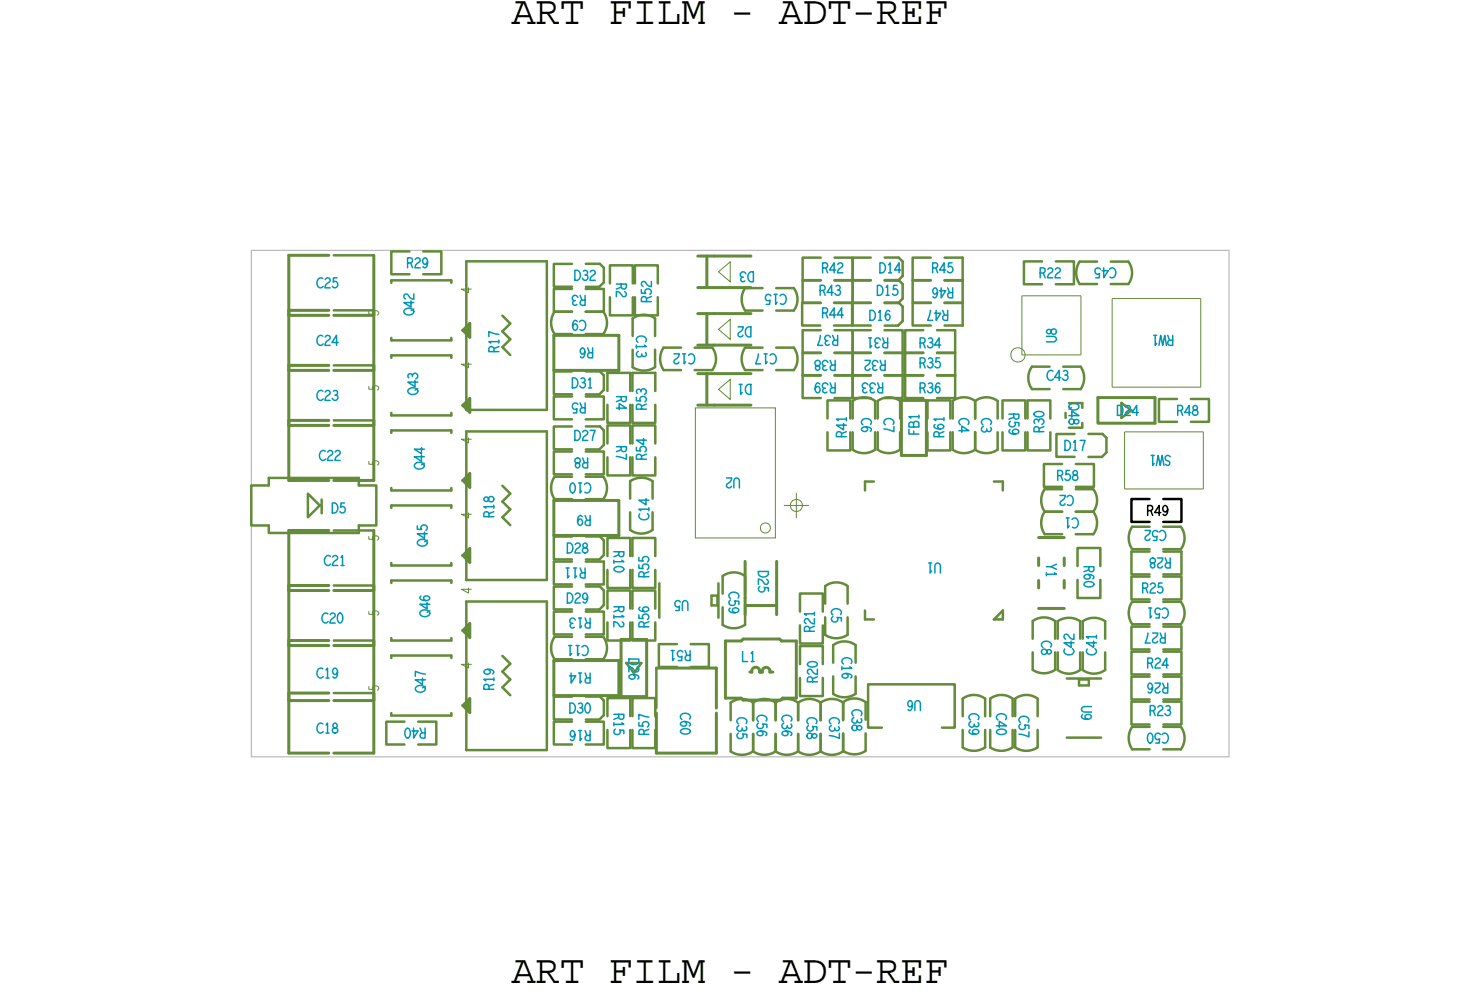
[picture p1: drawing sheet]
<svg xmlns="http://www.w3.org/2000/svg" width="75mm" height="51mm" viewBox="0 0 75 51" stroke-linecap="round" stroke-linejoin="round" font-family="sans-serif">
<defs><g id="words">
<g font-size="2.1">
<text x="26" y="1.2">ART FILM - ADT-REF</text>
<text x="26" y="49.9">ART FILM - ADT-REF</text>
</g>
<g font-size=".5" fill="#0097b7">
<text x="25.3" y="17.9" transform="rotate(-90 25.3 17.9)">R17</text>
<text x="29.8" y="15" transform="rotate(-180 29.8 15)">R3</text>
<text x="32.3" y="17" transform="rotate(90 32.3 17)">C13</text>
<text x="41.6" y="15">R43</text>
<text x="42.6" y="17" transform="rotate(-180 42.6 17)">R37</text>
<text x="45.1" y="17.2" transform="rotate(-180 45.1 17.2)">R31</text>
<text x="46.7" y="17.7">R34</text>
<text x="59.6" y="17" transform="rotate(-180 59.6 17)">RW1</text>
<text x="21.2" y="20" transform="rotate(-90 21.2 20)">Q43</text>
<text x="29" y="19.7">D31</text>
<text x="32.8" y="20.8" transform="rotate(-90 32.8 20.8)">R53</text>
<text x="42.5" y="18.3" transform="rotate(-180 42.5 18.3)">R38</text>
<text x="42.5" y="19.4" transform="rotate(-180 42.5 19.4)">R39</text>
<text x="43" y="22.2" transform="rotate(-90 43 22.2)">R41</text>
<text x="44.9" y="19.4" transform="rotate(-180 44.9 19.4)">R33</text>
<text x="45" y="18.3" transform="rotate(-180 45 18.3)">R32</text>
<text x="46.7" y="22.1" transform="rotate(-90 46.7 22.1)">FB1</text>
<text x="46.7" y="18.7">R35</text>
<text x="46.7" y="19.9">R36</text>
<text x="47.9" y="22.2" transform="rotate(-90 47.9 22.2)">R61</text>
<text x="53" y="22" transform="rotate(-90 53 22)">R30</text>
<text x="54.3" y="20.5" transform="rotate(90 54.3 20.5)">Q48</text>
<text x="25.1" y="26.3" transform="rotate(-90 25.1 26.3)">R18</text>
<text x="29.8" y="28.8" transform="rotate(-180 29.8 28.8)">R11</text>
<text x="31.2" y="27.9" transform="rotate(90 31.2 27.9)">R10</text>
<text x="25.1" y="35.1" transform="rotate(-90 25.1 35.1)">R19</text>
<text x="29.9" y="32.8" transform="rotate(-180 29.9 32.8)">C11</text>
<text x="30" y="31.4" transform="rotate(-180 30 31.4)">R13</text>
<text x="30" y="34.2" transform="rotate(-180 30 34.2)">R14</text>
<text x="31.2" y="30.7" transform="rotate(90 31.2 30.7)">R12</text>
<text x="35.1" y="33" transform="rotate(-180 35.1 33)">R51</text>
<text x="41.4" y="32.1" transform="rotate(-90 41.4 32.1)">R21</text>
<text x="30" y="37.1" transform="rotate(-180 30 37.1)">R16</text>
<text x="31.2" y="36.2" transform="rotate(90 31.2 36.2)">R15</text>
<text x="58.4" y="36.3">R23</text>
</g>
</g></defs>
<!-- layer: Board Outline -->
<path d="M12.8 12.7h49.6v25.7h-49.6z" fill="none" stroke="#acacac" stroke-width=".05"/>
<path d="M29.8 13.4h.7l.2 .2v.7l-.3 .3h-.6M29.8 18.9h.7l.2 .2v.7l-.3 .2h-.6M44.9 13.1h.7l.2 .2v.7l-.2 .2h-.7M44.9 14.2h.7l.2 .2v.8l-.2 .2h-.7M44.9 15.4h.7l.2 .2v.7l-.2 .2h-.7M29.8 21.6h.7l.2 .3v.7l-.3 .2h-.6M29.8 27.2h.7l.2 .2v.8l-.3 .2h-.6M29.8 29.8h.7l.2 .2v.7l-.3 .2h-.6M29.8 35.4h.7l.2 .2v.7l-.3 .2h-.6M55.3 22h.7l.2 .2v.8l-.2 .2h-.7" fill="none" stroke="#638b3a" stroke-width=".13"/>
<!-- layer: Components -->
<g fill="none" stroke="#638b3a" stroke-width=".15">
<path d="M14.7 18.8h2M14.7 16h2M14.7 15.8h2M14.7 18.6h2M16.7 13h-2v11.4h2M17 18.8h2M17 16h2M19 13v11.4h-2M23.5 16.8h.3v-.1v.2M23.5 16.8l.4-.4v.7zM28.1 17h3.3v1.8h-3.3zM35.4 14.6h2.7"/>
<path d="M35.4 13h2.7M35.4 17.5h2.7M35.4 15.9h2.7M35.4 19h2.7M35.9 13v1.6M35.9 15.9v1.6M35.9 19v1.6M14.7 21.6h2M14.7 21.3h2M14.7 30h2M14.7 32.8h2M14.7 29.7h2"/>
<path d="M14.7 35.6h2M14.7 32.5h2M14.7 35.2h2M16.7 26.9h-2v11.3h2M17 21.6h2M17 30h2M17 32.8h2M17 35.6h2M19 26.9v11.3h-2M23.5 20.6h.3v-.1v.2M23.5 24.4h.3v-.1v.2M23.5 28.2h.3v-.1v.3"/>
<path d="M23.5 32h.3v-.1v.3M23.5 35.8h.3v-.1v.3M23.5 35.8l.4-.3v.7zM23.5 20.6l.4-.4v.7zM23.5 24.4l.4-.4v.7zM23.5 28.2l.4-.3v.7zM23.9 31.7v.7l-.4-.4zM28.1 25.4h3.3v1.8h-3.3zM28.1 33.5h3.3v1.8h-3.3zM31.5 32.5h1.3v2.9h-1.3zM33.3 33.9h3.1v2M33.3 36.2v2h3.1v-2"/>
<path d="M35.4 20.6h2.7M36.8 32.5h.8l.1-.1h1.9l.1 .1h.7v2.9h-.7l-.1 .1h-1.9l-.1-.1h-.8zM37.8 30.7h1.6M37.8 28.5v2.7M38.1 34.1h.1v-.2h.2l.1 .1 .1 .1h.1l.1-.1 .1-.1 .2 .1v.1h.2M39.4 28.5v2.7M45.8 20.3h1.3v2.8h-1.3zM52.8 28.3v.4M52.8 29.5v.4M52.8 27.3h1.3M52.8 30.9h1.3M54.1 28.3v.4"/>
<path d="M54.1 29.5v.4M55.8 20.2h2.9v1.3h-2.9z"/>
</g>
<g fill="none" stroke="#638b3a" stroke-width=".13">
<path d="M17 13h2M17 15.8h2M17 18.6h2M19.9 14.4v-.2h3v.2M19.9 17.2v.1h3v-.1M19.9 18.2v-.2h3v.2M20.8 12.8h-.9v1.1h.9M21.5 12.8h.9v1.1h-.9M23.7 13.3h4.1v7.5h-4.1zM25.5 16l.4 .4-.4 .4 .4 .4-.4 .4 .4 .4M29.1 14.7h-1v1.1h1M29.1 13.4h-1v1.2h1"/>
<path d="M29.1 18.9h-1v1.1h1M29.1 15.8h-.9a1.02 1.02 0 0 0 0 1.2h.9M29.7 15.8h.9a.96 .96 0 0 1 0 1.2h-.9M29.8 14.7h.9v1.1h-.9M30.9 19.9v-1h1.1v1M31 14.4v-.9h1.1v.9M31 15.1v.9h1.1v-.9M32.1 19.9v-1h1.2v1M32.1 17.1v-.9a.96 .96 0 0 1 1.2 0v.9M32.1 17.8v.8a1.02 1.02 0 0 0 1.2 0v-.8M32.2 14.4v-.9h1.2v.9M32.2 15.1v.9h1.2v-.9"/>
<path d="M34.6 17.7l-.9-.1a1.02 1.02 0 0 0 0 1.2h.9M35.3 17.7h.9a.96 .96 0 0 1 0 1.1h-.9M38.7 17.7l-.9-.1a1.02 1.02 0 0 0 0 1.2h.9M38.7 14.6h-.9a1.02 1.02 0 0 0 0 1.2h.9M39.4 17.7h.9a.96 .96 0 0 1 0 1.1h-.9M39.4 14.6h.9a.96 .96 0 0 1 0 1.2h-.9M41.7 15.4h-1v1.1h1M41.7 14.2h-.9v1.2h.9M41.7 13.1h-.9v1.1h.9M41.7 19h-.9v1.2h.9M41.7 16.8h-.9v1.1h.9h-.9v1.2h.9M42.4 15.4h.9v1.1h-.9"/>
<path d="M42.4 14.2h.9v1.2h-.9M42.4 13.1h.9v1.1h-.9M42.4 16.8h.9v1.1h-.9h.9v1.2h-.9M42.4 19h1.8M44.2 16.8h-.9v1.1h.9h-.9v1.2h.9M44.2 15.4h-.9v1.1h.9M44.2 14.2h-.9v1.2h.9M44.2 13.1h-.9v1.1h.9M44.9 19h.9v1.2h-.9M44.9 16.8h.9v1.1h-.9h.9v1.2h-.9M46.9 19h-.9v1.2h.9M46.9 16.8h-.9v1.1h.9h-.9v1.2h.9"/>
<path d="M47.3 15.4h-.9v1.1h.9M47.3 14.2h-.9v1.2h.9M47.3 13.1h-.9v1.1h.9M47.6 19h.9v1.2h-.9M47.6 16.8h.9v1.1h-.9h.9v1.2h-.9M48 14.2h.9v1.2h-.9M48 13.1h.9v1.1h-.9M48 15.4h.9v1.1h-.9M52.4 18.6h.9M52.4 19.8h.9M52.4 18.6a.96 .96 0 0 0 0 1.2M52.9 13.3h-.9v1.1h.9"/>
<path d="M53.6 13.3h.9v1.1h-.9M54 18.6h.9a1.02 1.02 0 0 1 0 1.2h-.9M55.7 13.3h-.9a1.02 1.02 0 0 0 0 1.1h.9M56.4 13.3h.9a.96 .96 0 0 1 0 1.1h-.9M12.8 24.6h.9v-.3h4.5v.3h.9v2.1h-.9v.4h-4.5v-.4h-.9zM15.6 25.1l.6 .6-.6 .6zM16.3 25.4v.7M17 32.5h2M17 21.3h2M17 26.9h2M17 29.7h2M17 35.2h2"/>
<path d="M19.9 29.6v-.1h3v.1M19.9 21v.1h3v-.1M19.9 22v-.1h3v.1M19.9 24.8v.1h3v-.1M19.9 25.8v-.1h3v.1M19.9 28.6v.1h3v-.1M19.9 32.4v.1h3v-.1M19.9 33.4v-.1h3v.1M19.9 36.2v.1h3v-.1M20.5 36.6h-.9v1.2h.9M21.2 36.6h1v1.2h-1M23.7 21.9h4.1v7.5h-4.1z"/>
<path d="M23.7 30.5h4.1v7.6h-4.1zM25.5 33.3l.4 .4-.4 .4 .4 .4-.4 .4 .4 .4M25.5 24.7l.4 .4-.4 .4 .4 .4-.4 .4 .4 .4M29.1 22.9h-1v1.2h1M29.1 20.1h-1v1.2h1M29.1 36.6h-1v1.2h1M29.1 31.1h-1v1.1h1M29.1 28.5h-1v1.2h1M29.1 35.4h-1v1.1h1M29.1 29.8h-1v1.1h1M29.1 27.2h-1v1.2h1M29.1 21.7h-1v1.1h1"/>
<path d="M29.1 32.3h-.9a1.02 1.02 0 0 0 0 1.2h.9M29.1 24.2h-.9a1.02 1.02 0 0 0 0 1.1h.9M29.7 32.3h.9a.96 .96 0 0 1 0 1.2h-.9M29.7 24.2h.9a.96 .96 0 0 1 0 1.1h-.9M29.8 22.9h.9v1.2h-.9M29.8 20.1h.9v1.2h-.9M29.8 36.6h.9v1.2h-.9M29.8 31.1h.9v1.1h-.9M29.8 28.5h.9v1.2h-.9M30.9 22.5v-.9h1.1v.9M30.9 23.2v.9h1.1v-.9M30.9 20.6v.9h1.1v-.9"/>
<path d="M30.9 36.4v-1h1.1v1M30.9 37.1v.9h1.1v-.9M30.9 30.9v-.9h1.1v.9M30.9 31.6v.9h1.1v-.9M30.9 28.2v-.9h1.1v.9M30.9 28.9v1h1.1v-1M31.8 33.7h.8l-.4 .5zM32 26v.9a.96 .96 0 0 0 1.1 0v-.9M32 25.3v-.9a1.02 1.02 0 0 1 1.1 0v.9M32.1 37.1v.9h1.2v-.9M32.1 36.4v-1h1.2v1M32.1 31.6v.9h1.2v-.9"/>
<path d="M32.1 30.9v-.9h1.2v.9M32.1 28.2v-.9h1.2v.9M32.1 28.9v1h1.2v-1M32.1 23.2v.9h1.2v-.9M32.1 22.5v-.9h1.2v.9M32.1 20.6v.9h1.2v-.9M33.3 33.9v2M33.5 29.6v1.8M34.4 32.7h-.9v1.2h.9M35.1 32.7h.9v1.2h-.9M36.1 30.2h.3v.5h-.3zM36.5 29.6v1.8"/>
<path d="M36.7 30.8v.9a1.02 1.02 0 0 0 1.1 0v-.9M37.1 37.3v.8a1.02 1.02 0 0 0 1.2 0M37.8 29.2v.9M37.8 29.2a.96 .96 0 0 0-1.1 0v.9M38.3 35.7v.9M38.3 37.3v.8M38.3 35.7a.96 .96 0 0 0-1.2 0v.9M38.3 35.7a.96 .96 0 0 1 1.1 0M39.4 38.1a1.02 1.02 0 0 1-1.1 0M39.4 35.7v.9M39.4 37.3v.8M39.4 35.7a.96 .96 0 0 1 1.1 0"/>
<path d="M40.5 38.1a1.02 1.02 0 0 1-1.1 0M40.5 35.7v.9M40.5 37.3v.8M40.5 35.7a.96 .96 0 0 1 1.2 0M40.6 31.8v.9h1.2v-.9M40.6 31.1v-1h1.2v1M40.6 33.7v-.9h1.2v.9M40.6 34.4v.9h1.2v-.9M41.7 38.1a1.02 1.02 0 0 1-1.2 0M41.7 35.7v.9M41.7 37.3v.8M41.7 35.7a.96 .96 0 0 1 1.1 0v.9"/>
<path d="M41.9 30.6v-.8a.96 .96 0 0 1 1.2 0v.8M41.9 31.3v.9a1.02 1.02 0 0 0 1.2 0v-.9M42 21.9v1h1.2v-1M42 21.2v-.9h1.2v.9M42.3 33.6v-.8a.96 .96 0 0 1 1.2 0v.8M42.3 34.3v.9a1.02 1.02 0 0 0 1.2 0v-.9M42.4 20.2h.9v-1.2v1.2h.9M42.8 37.3v.8a1.02 1.02 0 0 1-1.1 0M42.8 36.5v-.9a.96 .96 0 0 1 1.2 0v.9M42.8 37.2v.9a1.02 1.02 0 0 0 1.2 0M43.3 21.3v-.9a.96 .96 0 0 1 1.1 0v.9M43.3 21.9v.9a1.02 1.02 0 0 0 1.1 0v-.9"/>
<path d="M43.9 31v.4h.5M44 37.2v.9M44.4 24.4h-.5v.5M44.6 21.3v-.9a.96 .96 0 0 1 1.1 0v.9M44.6 21.9v.9a1.02 1.02 0 0 0 1.1 0v-.9M44.8 36.9h-.7v-2.2h4.4v2.2h-.7M47.1 21.9v1h1.2v-1M47.1 21.2v-.9h1.2v.9M48.4 21.9v.9a1.02 1.02 0 0 0 1.1 0M48.9 36.4v-.9a.96 .96 0 0 1 1.1 0v.9M48.9 37.1v.8a1.02 1.02 0 0 0 1.1 0v-.8M49.5 20.4v.9"/>
<path d="M49.5 21.9v.9M49.5 20.4a.96 .96 0 0 0-1.1 0v.9M49.5 20.4a.96 .96 0 0 1 1.2 0v.9M50.3 36.4v-.9a.96 .96 0 0 1 1.1 0v.9M50.3 37.1v.8a1.02 1.02 0 0 0 1.1 0v-.8M50.5 24.4h.4v.5M50.5 31.4l.4-.4v.4zM50.7 21.9v.9a1.02 1.02 0 0 1-1.2 0M50.9 21.2v-.9h1.2v.9M50.9 21.9v1h1.2v-1M51.6 36.4v-.9a.96 .96 0 0 1 1.1 0v.9M51.6 37.1v.8a1.02 1.02 0 0 0 1.1 0v-.8"/>
<path d="M52.2 21.9v1h1.1v-1M52.2 21.2v-.9h1.1v.9M52.5 32.4v-.9a.96 .96 0 0 1 1.1 0v.9M52.5 33.1v.9a1.02 1.02 0 0 0 1.1 0v-.9M53.1 26h.8M53.1 26a1.02 1.02 0 0 0 0 1.1h.8M53.7 32.4v-.9a1.02 1.02 0 0 1 1.2 0v.9M53.7 33.1v.9a.96 .96 0 0 0 1.2 0v-.9M53.9 23.6h-.9v1.1h.9M53.9 24.8h-.8a1.02 1.02 0 0 0 0 1.2M54.2 34.4h1.7M54.2 37.5h1.7"/>
<path d="M54.3 20.5h.7v.2M54.6 22h-.9v1.2h.9M54.6 24.8h.9a.96 .96 0 0 1 0 1.2M54.6 26h.9M54.6 23.6h1v1.1h-1M54.7 28.7v-.9h1.2v.9M54.7 29.4v1h1.2v-1M54.8 34.5h.5v.3h-.5zM55 21.5v.2h-.7M55 32.4v-.9a1.02 1.02 0 0 1 1.1 0v.9M55 33.1v.9a.96 .96 0 0 0 1.1 0v-.9M55.5 26a.96 .96 0 0 1 0 1.1h-.9"/>
<path d="M57 20.5l.5 .3-.5 .4zM58.4 28h-.9v1.2h.9M58.4 31.8h-.9v1.2h.9M58.4 34.4h-.9v1.1h.9M58.4 29.3h-.9v1.1h.9M58.4 33.1h-.9v1.1h.9M58.4 35.6h-.9v1.2h.9M58.4 26.7h-.9a1.02 1.02 0 0 0 0 1.2h.9M58.4 30.6h-.9a1.02 1.02 0 0 0 0 1.1h.9M58.4 36.9h-.9a1.02 1.02 0 0 0 0 1.1h.9M59.1 26.7h.9a.96 .96 0 0 1 0 1.2h-.9M59.1 30.6h.9a.96 .96 0 0 1 0 1.1h-.9"/>
<path d="M59.1 36.9h.9a.96 .96 0 0 1 0 1.1h-.9M59.1 28h.9v1.2h-.9M59.1 31.8h.9v1.2h-.9M59.1 34.4h.9v1.1h-.9M59.1 29.3h.9v1.1h-.9M59.1 33.1h.9v1.1h-.9M59.1 35.6h.9v1.2h-.9M59.8 20.3h-.9v1.1h.9M60.5 20.3h.9v1.1h-.9"/>
</g>
<path d="M36.5 13.8l.6-.5v1zM36.5 16.7l.6-.5v1zM36.5 19.8l.6-.5v1zM51.4 17.8l.3-.1 .3 .1 .1 .2-.1 .3-.3 .1-.3-.1-.1-.3zM51.9 15h3v3h-3zM56.5 15.2h4.5v4.5h-4.5zM31.8 33.7h.8l-.4 .5zM35.3 20.7h4.1v6.6h-4.1zM38.7 26.6h.2h.2v.2v.2l-.2 .1-.2-.1-.1-.2zM57.1 21.9h4v2.9h-4z" fill="none" stroke="#638b3a" stroke-width=".05"/>
<path d="M58.4 25.3h-.9v1.2h.9M59.1 25.3h.9v1.2h-.9" fill="none" stroke="#000" stroke-width=".13"/>
<!-- layer: Text -->
<g fill="none" stroke="#0097b7" stroke-width=".08">
<path d="M16.4 17.1a.22 .22 0 0 0-.3 .2 .22 .22 0 0 0 .3 .2M16.4 14.1a.22 .22 0 0 0-.3 .3 .22 .22 0 0 0 .3 .1M16.4 19.9a.22 .22 0 0 0-.3 .2 .22 .22 0 0 0 .3 .2M16.5 17.1a.13 .13 0 0 1 .2-.1 .13 .13 0 0 1 0 .2l-.2 .3h.3M16.5 14.2a.13 .13 0 0 1 .2-.1 .13 .13 0 0 1 0 .2l-.2 .3h.3M16.5 19.9a.13 .13 0 0 1 .2-.1 .13 .13 0 0 1 0 .2l-.2 .3h.3M16.9 19.9a.12 .12 0 0 1 .2 0 .12 .12 0 0 1 0 .2M17.1 14.1h-.2v.2a.15 .15 0 0 1 .2 .1 .15 .15 0 0 1 0 .2 .15 .15 0 0 1-.2-.1M17.2 17.4h-.3l.2-.4v.5M20.6 15.7a.21 .21 0 0 1 .3-.1 .21 .21 0 0 1 0 .4 .21 .21 0 0 1-.3 0 .21 .21 0 0 1 0-.3zM20.7 13.4l.2-.1v-.2h-.2v.5M20.8 19.8a.21 .21 0 0 1 .3-.1 .21 .21 0 0 1 0 .3 .21 .21 0 0 1-.3 0 .21 .21 0 0 1 0-.2z"/>
<path d="M20.9 13.4l.1 .2M20.9 15.3v.3l-.4-.2h.5M21 19.1a.12 .12 0 0 0-.2-.1 .12 .12 0 0 0 0 .2M21 14.9v.3l-.3-.2a.13 .13 0 0 0-.2 0 .13 .13 0 0 0 .1 .2M21 15.7l-.1 .1M21.1 19.3v.3l-.4-.2h.5M21.1 13.2a.13 .13 0 0 1 .2-.1 .13 .13 0 0 1 0 .2l-.2 .3h.2M21.7 13.3v.1a.13 .13 0 0 1-.2-.1 .13 .13 0 0 1 .1-.2 .13 .13 0 0 1 .1 .2l-.1 .3-.1-.1M25.1 17.9l-.1-.3h-.1l-.1 .3h.5M25.3 17l-.5-.2v.3M25.3 17.3h-.5l.1 .1M29.1 19.2a.26 .26 0 0 1 .2 .2 .26 .26 0 0 1-.2 .3z"/>
<path d="M29.2 15.3a.12 .12 0 0 0-.1 .2 .12 .12 0 0 0 .2 0M29.2 13.7a.26 .26 0 0 1 .3 .3 .26 .26 0 0 1-.3 .2zM29.3 16.3a.2 .2 0 0 0-.2 .1 .2 .2 0 0 0 0 .3 .13 .13 0 0 0 .2-.1 .13 .13 0 0 0-.2-.1v.1M29.4 16.3a.22 .22 0 0 1 .4 .2 .22 .22 0 0 1-.3 .2M29.5 19.2a.12 .12 0 0 1 .2 0 .12 .12 0 0 1-.1 .2M29.6 13.8a.12 .12 0 0 1 .2 0 .12 .12 0 0 1 0 .2M29.7 14a.14 .14 0 0 1 .2 .1 .14 .14 0 0 1-.2 .1 .14 .14 0 0 1-.1-.1M29.7 17.9a.13 .13 0 0 1-.2 0 .13 .13 0 0 1 0-.2 .13 .13 0 0 1 .2 0 .22 .22 0 0 1 0 .3 .22 .22 0 0 1-.2 .1M29.7 15v.5h-.2v-.2l.2-.1M29.8 17.7l.1 .2M29.9 19.3l.1-.1v.5M30 13.8a.13 .13 0 0 1 .2-.1 .13 .13 0 0 1 0 .2l-.2 .3h.2"/>
<path d="M30.1 17.7v.5l-.2-.1v-.1l.2-.1M31.3 14.4h.5v.2l-.2 .1v-.3M31.6 14.6l-.3 .1M31.7 14.8a.13 .13 0 0 1 .1 .2 .13 .13 0 0 1-.2 0l-.3-.2v.3M32.6 19.8a.12 .12 0 0 0-.2 0 .12 .12 0 0 0 0 .2M32.6 14.7v.2h.2a.15 .15 0 0 1 0-.2 .15 .15 0 0 1 .3 0 .15 .15 0 0 1-.1 .2M32.7 17.5l.1 .1h-.5M32.8 17.9a.12 .12 0 0 1 0 .2 .12 .12 0 0 1-.2-.1M32.8 17.4a.22 .22 0 0 0-.2-.3 .22 .22 0 0 0-.2 .3M32.8 15.3v-.2h-.2v.2h.5M33.1 14.3v.3l-.3-.3a.13 .13 0 0 0-.2 .1 .13 .13 0 0 0 .1 .1M33.1 15.1l-.3 .1"/>
<path d="M34.2 18h.3l-.2 .3a.13 .13 0 0 0 0 .2 .13 .13 0 0 0 .2-.1M34.7 18h.1M34.7 18v.5l.1-.1M35 18a.22 .22 0 0 1 .3 .2 .22 .22 0 0 1-.3 .2M37.5 16.6h.3l-.3 .3a.13 .13 0 0 0 .1 .2 .13 .13 0 0 0 .1-.1M37.5 19.5h.2M37.6 19.5v.5l.1-.1M37.7 14.1a.12 .12 0 0 0-.1 .2 .12 .12 0 0 0 .2 0M37.9 13.9a.14 .14 0 0 0-.2-.1 .14 .14 0 0 0-.1 .1 .14 .14 0 0 0 .2 .2M37.9 16.7l.2-.1v.5a.26 .26 0 0 1-.2-.1 .26 .26 0 0 1 0-.3zM37.9 19.6l.2-.1v.5a.26 .26 0 0 1-.2-.1 .26 .26 0 0 1 0-.3zM38 13.9l.3-.1v.5a.26 .26 0 0 1-.3-.1 .26 .26 0 0 1 0-.3z"/>
<path d="M38.5 18l-.1 .5h.2M38.8 18h.2M38.9 18v.5l.1-.1M39.1 18a.22 .22 0 0 1 .3 .2 .22 .22 0 0 1-.3 .2M39.2 15a.15 .15 0 0 0-.3 0 .15 .15 0 0 0 0 .2 .15 .15 0 0 0 .2 0v.3h-.2M39.3 14.9h.2M39.4 14.9v.6l.1-.2M39.6 15a.22 .22 0 0 1 .4 .2 .22 .22 0 0 1-.4 .2M41.4 18.3a.16 .16 0 0 1 .3 .1 .15 .15 0 0 1-.2 .2 .12 .12 0 0 0 0 .2 .12 .12 0 0 0 .1-.1 .12 .12 0 0 0-.1-.1l-.1-.1zM41.6 19.5a.2 .2 0 0 0-.2 .1 .2 .2 0 0 0 0 .2v.1a.16 .16 0 0 0 .3-.1 .16 .16 0 0 0-.3-.1v.1M41.7 14.7h.2v-.2h-.2v.5M41.7 17l-.2 .5h.3"/>
<path d="M41.8 13.6l.2-.1v-.1l-.2-.1v.6M41.8 15.9l.2-.1v-.1l-.2-.1v.5M41.9 18.6a.12 .12 0 0 0-.1 .2 .12 .12 0 0 0 .2 0M41.9 19.7a.12 .12 0 0 0-.1 .2 .12 .12 0 0 0 .2 0M41.9 13.6l.1 .3M41.9 15.9l.1 .2M42 17.3a.12 .12 0 0 0-.1 .2 .12 .12 0 0 0 .2 0M42.3 14.9h-.3l.2-.4v.5M42.4 18.3v.5h-.2v-.2l.2-.1M42.4 19.4v.5h-.2v-.1l.2-.1M42.4 13.7h-.3l.3-.4v.6M42.4 16h-.3l.3-.4v.5"/>
<path d="M42.5 14.5a.12 .12 0 0 1 .2 0 .12 .12 0 0 1-.1 .2M42.5 17v.5h-.2v-.2h.2M42.6 13.4a.13 .13 0 0 1 .1 0 .13 .13 0 0 1 .1 .1l-.3 .4h.3M42.8 16h-.3l.2-.4v.5M43.9 19.7a.12 .12 0 0 0-.1 .2 .12 .12 0 0 0 .2 0M43.9 18.3h.3l-.2 .3a.13 .13 0 0 0 0 .2 .13 .13 0 0 0 .2-.1M44.2 15.8a.26 .26 0 0 1 .3 .2 .26 .26 0 0 1-.3 .3zM44.2 17.2v.5l.1-.1M44.3 19.7a.12 .12 0 0 0-.1 .2 .12 .12 0 0 0 .2 0M44.4 18.6a.12 .12 0 0 0-.1 .2 .12 .12 0 0 0 .2 0M44.5 17.4a.12 .12 0 0 0 0 .2 .12 .12 0 0 0 .2 0M44.6 14.5a.26 .26 0 0 1 .2 .2 .26 .26 0 0 1-.2 .3z"/>
<path d="M44.6 15.9l.1-.1v.5M44.6 16.3h.2M44.7 13.3a.26 .26 0 0 1 .3 .3 .26 .26 0 0 1-.3 .3zM44.8 19.4v.5h-.2v-.1l.2-.1M45 18.3v.5h-.3v-.2l.3-.1M45 14.6l.1-.1v.5M45 15h.2M45.1 17.2v.5l-.2-.1-.1-.1 .3-.1M45.1 13.4l.1-.1v.6M45.1 13.9h.2M45.2 15.8a.24 .24 0 0 0-.2 .2 .24 .24 0 0 0 .1 .2 .14 .14 0 0 0 .1-.2 .14 .14 0 0 0-.2 .1M45.6 14.5h-.2v.2a.15 .15 0 0 1 .2 .1 .15 .15 0 0 1-.1 .2 .15 .15 0 0 1-.2-.1"/>
<path d="M45.8 13.7h-.4l.3-.4v.6M46.7 17.4l.3-.1-.1-.1h-.2v.5M46.7 18.4h.3l-.1-.2h-.2v.5M46.7 19.7l.3-.1-.1-.1-.2-.1v.5M47.2 17.2a.12 .12 0 0 1 .1 0 .12 .12 0 0 1 0 .2M47.2 18.2a.12 .12 0 0 1 .1 0 .12 .12 0 0 1 0 .2M47.2 19.5a.12 .12 0 0 1 .1 0 .12 .12 0 0 1 0 .2M47.3 15.8l-.2 .5h.3M47.4 13.6l.2-.1v-.1l-.2-.1v.6M47.5 13.6l.1 .3M47.5 15.8v.5l.3-.4h-.3M47.6 14.8a.13 .13 0 0 1-.2 .1 .13 .13 0 0 1 0-.2 .13 .13 0 0 1 .2 0 .22 .22 0 0 1 0 .2 .22 .22 0 0 1-.2 .2"/>
<path d="M47.7 18.2h-.2v.2a.15 .15 0 0 1 .2 0 .15 .15 0 0 1 0 .2 .15 .15 0 0 1-.2 0M47.7 19.5a.24 .24 0 0 0-.2 .2 .24 .24 0 0 0 .2 .2 .14 .14 0 0 0 0-.2 .14 .14 0 0 0-.2 0M47.8 17.5h-.3l.2-.3v.5M47.8 14.6v.5l.2-.3h-.3M47.9 15.8l.1 .2M48 13.7h-.3l.3-.4v.6M48.1 15.8v.5l-.2-.1v-.1l.2-.1M48.1 14.6l.1 .3M48.4 13.3h-.2v.3a.15 .15 0 0 1 .2 0 .15 .15 0 0 1-.1 .2 .15 .15 0 0 1-.2 0M48.4 14.6v.5h-.2l-.1-.2h.3M52.8 13.9l.3-.1-.1-.2h-.2v.5M53 13.9l.1 .2"/>
<path d="M53.1 17.1h.4l.2 .1-.2 .2h-.4M53.2 16.7a.12 .12 0 0 0 0 .2 .12 .12 0 0 0 .2-.1 .14 .14 0 0 1 .2-.1 .14 .14 0 0 1 0 .2 .14 .14 0 0 1-.2 0l-.1-.2zM53.2 13.7a.13 .13 0 0 1 .2-.1 .13 .13 0 0 1 0 .2l-.2 .3h.3M53.5 18.8a.22 .22 0 0 0-.3 .3 .22 .22 0 0 0 .3 .1M53.6 13.7a.13 .13 0 0 1 .2-.1 .13 .13 0 0 1 0 .2l-.2 .3h.3M53.9 19.2h-.3l.2-.4v.5M54 18.8a.12 .12 0 0 1 .2 .1 .12 .12 0 0 1-.1 .1M54.1 19a.14 .14 0 0 1 .1 .2 .14 .14 0 0 1-.1 .1 .14 .14 0 0 1-.1-.1M55.9 13.7a.15 .15 0 0 0-.2-.1 .15 .15 0 0 0-.1 .2 .15 .15 0 0 0 .2 .1v.2h-.1M56.1 13.6v.5l.2-.4h-.3M56.4 13.7a.22 .22 0 0 1 .3 .2 .22 .22 0 0 1-.3 .2M58.7 17v.5l.1-.1"/>
<path d="M58.9 17.5l.1-.5 .1 .5 .1-.5v.5M59.6 17v.5h-.2l-.1-.2h.3M16.4 36.8a.22 .22 0 0 0-.3 .2 .22 .22 0 0 0 .3 .1M16.4 34a.22 .22 0 0 0-.3 .2 .22 .22 0 0 0 .3 .1M16.5 22.9a.22 .22 0 0 0-.3 .2 .22 .22 0 0 0 .3 .2M16.6 36.8v-.1v.5M16.6 34v-.1v.5M16.6 37.2h.1M16.6 34.4h.1M16.6 23a.13 .13 0 0 1 .2-.1 .13 .13 0 0 1 .1 .2l-.3 .3h.3M16.6 31.2a.22 .22 0 0 0-.3 .2 .22 .22 0 0 0 .4 .2M16.8 31.2a.13 .13 0 0 1 .2-.1 .13 .13 0 0 1 0 .2l-.2 .3h.2"/>
<path d="M16.8 28.2a.22 .22 0 0 0-.3 .3 .22 .22 0 0 0 .3 .1M16.9 25.5a.26 .26 0 0 1 .3 .3 .26 .26 0 0 1-.3 .2zM16.9 28.3a.13 .13 0 0 1 .2-.1 .13 .13 0 0 1 0 .2l-.2 .3h.3M16.9 36.8v.1a.18 .18 0 0 1 .2 .1 .18 .18 0 0 1 0 .2 .15 .15 0 0 1-.2-.1 .15 .15 0 0 1 .2-.2v-.1zM17 20.1a.14 .14 0 0 1 .2 .1 .14 .14 0 0 1-.2 .1 .14 .14 0 0 1-.1-.1M17 23a.13 .13 0 0 1 .2-.1 .13 .13 0 0 1 0 .2l-.2 .3h.3M17.1 34.1v.1a.13 .13 0 0 1-.2 0 .13 .13 0 0 1 .1-.2 .13 .13 0 0 1 .1 .1v.3h-.2M17.2 31.1a.24 .24 0 0 1 .2 .3 .24 .24 0 0 1-.2 .2l-.1-.2zM17.3 28.3l.1-.1v.5M17.3 28.7h.2M17.5 25.5h-.2v.3a.15 .15 0 0 1 .2 0 .15 .15 0 0 1 0 .2 .15 .15 0 0 1-.2 0M20.7 37a.24 .24 0 0 1 .1 .2 .24 .24 0 0 1-.1 .3l-.1-.3z"/>
<path d="M21 37v.5l.2-.4h-.3M21.1 23.5a.21 .21 0 0 1 .3 0 .21 .21 0 0 1 0 .3 .21 .21 0 0 1-.2 0 .21 .21 0 0 1-.1-.3zM21.1 34.9a.21 .21 0 0 1 .4-.1 .21 .21 0 0 1 0 .3 .21 .21 0 0 1-.3 0 .21 .21 0 0 1-.1-.2zM21.2 26.7v.2h.2a.15 .15 0 0 1 .1-.2 .15 .15 0 0 1 .2 0 .15 .15 0 0 1-.1 .2M21.2 27.5a.21 .21 0 0 1 .4-.1 .21 .21 0 0 1 0 .3 .21 .21 0 0 1-.3 0 .21 .21 0 0 1-.1-.2zM21.3 37l.1 .2M21.4 31a.21 .21 0 0 1 .3 0 .21 .21 0 0 1 0 .3 .21 .21 0 0 1-.3 0 .21 .21 0 0 1 0-.3zM21.4 30.3h-.1a.24 .24 0 0 0 .3 .2 .24 .24 0 0 0 .2-.2 .14 .14 0 0 0-.2 0 .14 .14 0 0 0 0 .2M21.4 22.7v.3l-.4-.2h.6M21.4 23.1v.3l-.4-.2h.6M21.5 34.4v.3l-.4-.2h.5M21.6 23.5l-.2 .1"/>
<path d="M21.6 27v.3l-.4-.2h.5M21.6 37v.5l-.2-.1-.1-.1 .3-.1M21.6 34.2l-.5-.1v.2M21.6 34.8l-.1 .1M21.7 30.6v.3l-.4-.2h.5M21.7 27.4l-.1 .1M21.8 31l-.1 .1M24.6 25.2a.16 .16 0 0 0 .1 .3 .12 .12 0 0 0 .1-.2 .14 .14 0 0 1 .2-.1 .15 .15 0 0 1 0 .3 .14 .14 0 0 1-.2-.1v-.2zM24.8 34a.13 .13 0 0 1 0 .2 .13 .13 0 0 1-.2-.1 .13 .13 0 0 1 .2-.1l.3 .1-.1 .1M24.8 26.2v-.2h-.2v.2h.5M24.8 35v-.2h-.2v.2h.5M25.1 25.7h-.5l.1 .1"/>
<path d="M25.1 34.5h-.5l.1 .1M28.8 27.6a.26 .26 0 0 1 .3 .2 .26 .26 0 0 1-.3 .3zM28.8 30.1a.26 .26 0 0 1 .3 .3 .26 .26 0 0 1-.3 .2zM28.8 28.8v.5l.1-.1M28.9 35.7a.26 .26 0 0 1 .3 .2 .26 .26 0 0 1-.3 .3zM29 32.8v.5v-.1M29 34.2v.5l.2-.4h-.3M29 24.5a.24 .24 0 0 1 .2 .3 .24 .24 0 0 1-.2 .2l-.1-.2zM29 31.6a.12 .12 0 0 0 0 .2 .12 .12 0 0 0 .2 0M29.2 21.9a.26 .26 0 0 1 .3 .2 .26 .26 0 0 1-.3 .3zM29.2 37.3a.13 .13 0 0 1-.2 .1 .13 .13 0 0 1 0-.2 .13 .13 0 0 1 .2 0 .22 .22 0 0 1 0 .2 .22 .22 0 0 1-.2 .1M29.2 28.8v.5l.1-.1"/>
<path d="M29.2 27.7a.13 .13 0 0 1 .2-.1 .13 .13 0 0 1 0 .2l-.2 .3h.3M29.2 30.2a.13 .13 0 0 1 .2-.1 .13 .13 0 0 1 0 .2l-.2 .3h.3M29.2 23.3a.16 .16 0 0 1 .3 .1 .15 .15 0 0 1-.2 .1 .12 .12 0 0 0 0 .2 .12 .12 0 0 0 .2 0 .14 .14 0 0 0-.2-.2l-.1-.1zM29.3 32.8v.5l.1-.1M29.3 20.5a.15 .15 0 0 0-.2 0 .15 .15 0 0 0 0 .2 .15 .15 0 0 0 .2 0v.3h-.2M29.4 35.7a.12 .12 0 0 1 .2 0 .12 .12 0 0 1-.1 .2M29.4 24.5h.1M29.5 35.9a.14 .14 0 0 1 .1 .2 .14 .14 0 0 1-.1 .1 .14 .14 0 0 1-.2-.1M29.5 24.5v.5v-.1M29.5 31.4v.5v-.1M29.5 37.1v.5v-.1M29.5 34.2v.5v-.1"/>
<path d="M29.5 20.5l.1 .2M29.6 32.9a.22 .22 0 0 1 .3 .1 .22 .22 0 0 1-.3 .2M29.6 26.2a.2 .2 0 0 0-.3 .1 .2 .2 0 0 0 0 .3h.1a.13 .13 0 0 0 .2-.1 .13 .13 0 0 0-.2-.1l-.1 .1M29.6 23.2l.1 .3M29.6 21.9a.13 .13 0 0 1 .2 0 .13 .13 0 0 1 0 .2l-.2 .3h.3M29.6 27.6v.1a.18 .18 0 0 1 .2 .1 .18 .18 0 0 1 0 .3 .15 .15 0 0 1-.2-.2 .15 .15 0 0 1 .2-.1v-.2zM29.7 24.6a.22 .22 0 0 1 .3 .2 .22 .22 0 0 1-.3 .2M29.7 20.5v.5l-.2-.1v-.1l.2-.1M29.7 28.8v.5h-.2v-.1l.2-.1M29.7 26.2l.1 .2M29.8 35.7a.24 .24 0 0 1 .2 .2 .24 .24 0 0 1-.2 .3l-.1-.3zM29.8 23.2v.6l-.2-.1v-.1l.2-.1"/>
<path d="M29.8 30.3v.1a.13 .13 0 0 1-.2-.1 .13 .13 0 0 1 .1-.1 .13 .13 0 0 1 .1 .1v.3h-.2M30 21.9h.2l-.1 .5M30 26.2v.5h-.2l-.1-.2 .3-.1M30 31.4v.5h-.2l-.1-.2 .3-.1M30 37.1v.5h-.2l-.1-.2 .3-.1M30 34.2v.5h-.2l-.1-.2 .3-.1M31.2 28h.5v.2l-.2 .1-.1-.3M31.2 30.8h.5v.2h-.2l-.1-.2M31.2 36.3h.5v.2h-.2l-.1-.2M31.2 28.9v-.1a.22 .22 0 0 1 .3-.1 .22 .22 0 0 1 .1 .3 .27 .27 0 0 1-.4-.1zM31.3 37a.15 .15 0 0 0-.1 .2 .15 .15 0 0 0 .2 .1 .15 .15 0 0 0 .1-.2h.2v.2M31.3 22.7h.5v.2h-.2v-.2"/>
<path d="M31.3 20.7h.5l-.4-.2v.3M31.3 20.1h.5v.2l-.2 .1v-.3M31.6 22.8l-.3 .1M31.6 20.3l-.3 .1M31.6 28.4l.1 .1h-.5M31.6 31.2l.1 .1h-.5M31.6 36.7l.1 .1h-.5M31.6 31.6a.13 .13 0 0 1 .1 .2 .13 .13 0 0 1-.2 0l-.3-.2v.2M31.8 23.1v.2l-.5-.1M31.9 33.5h.5a.26 .26 0 0 1-.2 .2 .26 .26 0 0 1-.3-.2zM32.2 34.2a.13 .13 0 0 1 0 .2 .13 .13 0 0 1-.2 .1 .13 .13 0 0 1 0-.2 .22 .22 0 0 1 .3-.1 .22 .22 0 0 1 .1 .3M32.3 20.2v.1l.2 .1a.16 .16 0 0 1 .1-.3 .15 .15 0 0 1 .2 .1 .15 .15 0 0 1 0 .2"/>
<path d="M32.3 22.7v.2h.2a.15 .15 0 0 1 .1-.2 .15 .15 0 0 1 .2 0 .15 .15 0 0 1 0 .2M32.4 33.9a.13 .13 0 0 1 0 .1 .13 .13 0 0 1-.2 .1l-.3-.3v.3M32.4 28.3v.2h.3a.15 .15 0 0 1 0-.2 .15 .15 0 0 1 .2 0 .15 .15 0 0 1 0 .2M32.4 28.7v.2h.3a.15 .15 0 0 1 0-.2 .15 .15 0 0 1 .2 0 .15 .15 0 0 1 0 .2M32.4 31.2v.2h.3a.15 .15 0 0 1 0-.2 .15 .15 0 0 1 .2 0 .15 .15 0 0 1 0 .3M32.4 36.7v.2h.3a.15 .15 0 0 1 0-.2 .15 .15 0 0 1 .2 0 .15 .15 0 0 1 0 .2M32.5 30.8v.1a.24 .24 0 0 0 .2 .2 .24 .24 0 0 0 .2-.2 .14 .14 0 0 0-.2-.1 .15 .15 0 0 0 0 .3M32.6 20.8l-.1-.3-.2 .1v.2h.5M32.6 23.3l-.1-.2h-.2v.2h.5M32.7 22.3v.3l-.4-.3h.5M32.7 29.3l-.1-.3-.1 .1-.1 .2h.6M32.7 31.8l-.1-.2h-.1l-.1 .2h.6"/>
<path d="M32.7 37.3l-.1-.3-.1 .1-.1 .2h.6M32.8 25.3v.3l-.4-.2h.6M32.8 23.1l-.2 .1M32.9 26.1a.22 .22 0 0 1-.2 .3 .22 .22 0 0 1-.2-.3M33 25.9h-.6h.2M33 36.4l-.6-.1v.2M33 25.8v.1M33 29l-.3 .1M33 31.6l-.3 .1M33 37l-.3 .1M34.2 33v.5v-.1M34.6 30.6a.16 .16 0 0 0-.3-.1 .15 .15 0 0 0 0 .2 .15 .15 0 0 0 .2 .1v.2h-.2"/>
<path d="M34.6 37.1v-.1a.22 .22 0 0 1 .3 0 .22 .22 0 0 1 .1 .2 .27 .27 0 0 1-.4-.1zM34.7 31v-.4l.1-.1 .1 .1v.4M34.7 33.1a.15 .15 0 0 0-.2 0 .15 .15 0 0 0-.1 .2 .15 .15 0 0 0 .2 0v.2h-.2M34.8 36.6a.13 .13 0 0 1 0 .2 .13 .13 0 0 1-.2 .1 .13 .13 0 0 1 0-.2 .22 .22 0 0 1 .3-.1 .22 .22 0 0 1 .1 .3M35 36.5a.22 .22 0 0 0-.2-.3 .22 .22 0 0 0-.2 .3M35.1 33v.5h-.3v-.2h.3M36.9 24.3h.3l-.3 .3a.13 .13 0 0 0 .1 .2 .13 .13 0 0 0 .2-.1M37.1 30.9a.2 .2 0 0 0 0 .2 .2 .2 0 0 0 .3 0h.1a.13 .13 0 0 0-.1-.2 .13 .13 0 0 0-.1 .2M37.1 30.5a.15 .15 0 0 0 0 .2 .15 .15 0 0 0 .2 0 .15 .15 0 0 0 0-.2h.2v.2M37.3 24.8v-.4l.1-.1 .2 .1v.4M37.5 30.4a.22 .22 0 0 0-.2-.3 .22 .22 0 0 0-.2 .3M37.5 37.2a.15 .15 0 0 0 0 .2 .15 .15 0 0 0 .2 .1 .15 .15 0 0 0 0-.2h.2v.2"/>
<path d="M37.5 36.8a.14 .14 0 0 0-.1 .2 .14 .14 0 0 0 .2 .1 .14 .14 0 0 0 .1-.1M37.7 33.1v.5h.3M37.9 36.9a.12 .12 0 0 1 0 .2 .12 .12 0 0 1-.2-.1M37.9 36.7a.22 .22 0 0 0-.2-.3 .22 .22 0 0 0-.2 .4M38.2 33.2v-.1v.5M38.2 33.6h.1M38.5 36.7a.15 .15 0 0 0 0 .2 .15 .15 0 0 0 .2 .1 .15 .15 0 0 0 0-.2h.3v.1M38.5 29h.5a.26 .26 0 0 1-.2 .3 .26 .26 0 0 1-.3-.3zM38.6 29.8a.15 .15 0 0 0 0 .2 .15 .15 0 0 0 .2 0 .15 .15 0 0 0 0-.2h.2v.2M38.7 37.1a.13 .13 0 0 1 0 .2 .13 .13 0 0 1-.2 0 .13 .13 0 0 1 0-.2 .22 .22 0 0 1 .3 0 .22 .22 0 0 1 .1 .2M38.9 36.6a.22 .22 0 0 0-.2-.3 .22 .22 0 0 0-.2 .3M38.9 29.4a.13 .13 0 0 1 .1 .2 .13 .13 0 0 1-.2 0l-.3-.2v.3"/>
<path d="M39.8 36.7a.14 .14 0 0 0-.1 .2 .14 .14 0 0 0 .2 .1 .14 .14 0 0 0 .1-.2M39.9 37.1a.13 .13 0 0 1 .1 .2 .13 .13 0 0 1-.2 0 .13 .13 0 0 1 0-.2 .22 .22 0 0 1 .2 0 .22 .22 0 0 1 .2 .2M40.2 36.8a.12 .12 0 0 1 0 .2 .12 .12 0 0 1-.2-.1M40.2 36.6a.22 .22 0 0 0-.2-.3 .22 .22 0 0 0-.2 .3M41 37.3a.2 .2 0 0 1 .2 0 .2 .2 0 0 1 .1 .2 .12 .12 0 0 0 .2-.1 .12 .12 0 0 0-.1-.2 .12 .12 0 0 0-.1 .2 .14 .14 0 0 1-.2 .1 .14 .14 0 0 1-.1-.2zM41 33.7l.1-.1a.22 .22 0 0 1 .2 0 .22 .22 0 0 1 .2 .2 .27 .27 0 0 1-.5-.1zM41.1 36.8a.16 .16 0 0 0-.1 .3 .15 .15 0 0 0 .2 0 .15 .15 0 0 0 .1-.2h.2v.2M41.1 32.1v-.3h-.2v.3h.5M41.3 34.6l-.1-.2h-.2v.2h.5M41.4 31.2h-.5h.1M41.4 31.4v.3l-.3-.3a.13 .13 0 0 0-.2 .1 .13 .13 0 0 0 0 .2M41.4 36.7a.22 .22 0 0 0-.2-.3 .22 .22 0 0 0-.1 .4"/>
<path d="M41.5 34v.2l-.3-.2a.13 .13 0 0 0-.2 0 .13 .13 0 0 0 .1 .2M41.5 34.4l-.2 .1M42.2 36.8a.14 .14 0 0 0-.1 .2 .14 .14 0 0 0 .2 .1 .14 .14 0 0 0 .1-.1M42.3 31.3a.15 .15 0 0 0 0 .2 .15 .15 0 0 0 .2 .1 .15 .15 0 0 0 0-.3l.2 .1v.1M42.6 36.9a.12 .12 0 0 1 0 .2 .12 .12 0 0 1-.2-.1M42.6 36.7a.22 .22 0 0 0-.2-.3 .22 .22 0 0 0-.2 .4M42.6 37.2v.3l-.5-.2M42.7 31.2a.22 .22 0 0 0-.2-.3 .22 .22 0 0 0-.2 .3M42.7 22.2v-.3l-.2 .1v.2h.5M42.8 33.9v.1M42.8 21.5v.3l-.3-.2h.5M43 34.2a.13 .13 0 0 1 0 .2 .13 .13 0 0 1-.2 0 .13 .13 0 0 1 0-.2 .22 .22 0 0 1 .3 0 .22 .22 0 0 1 .1 .2"/>
<path d="M43 21.3h-.5l.1 .1M43.2 33.9h.1h-.5M43.2 33.7a.22 .22 0 0 0-.2-.3 .22 .22 0 0 0-.2 .3M43.3 36.9a.2 .2 0 0 1 .2 0 .2 .2 0 0 1 .1 .2 .12 .12 0 0 0 .2-.1 .14 .14 0 0 0-.2-.2 .12 .12 0 0 0-.1 .2 .14 .14 0 0 1-.2 .1 .14 .14 0 0 1 0-.2zM43.4 36.4a.14 .14 0 0 0-.1 .2 .14 .14 0 0 0 .1 .1 .14 .14 0 0 0 .1-.1M43.7 36.5a.12 .12 0 0 1 0 .2 .12 .12 0 0 1-.2-.1M43.7 36.3a.22 .22 0 0 0-.2-.3 .22 .22 0 0 0-.2 .3M44 21.7a.13 .13 0 0 1 0 .2 .13 .13 0 0 1-.2 0 .13 .13 0 0 1 0-.2 .22 .22 0 0 1 .3 0 .22 .22 0 0 1 .1 .2M44.2 21.5a.22 .22 0 0 0-.2-.3 .22 .22 0 0 0-.2 .4M45.4 21.5a.22 .22 0 0 0-.2-.3 .22 .22 0 0 0-.2 .4M45.4 21.7v.2l-.5-.1M46.2 21.8v.2h.5"/>
<path d="M46.3 35.8a.13 .13 0 0 1-.1 0 .13 .13 0 0 1-.1-.1 .13 .13 0 0 1 .2-.1 .22 .22 0 0 1 .1 .3 .22 .22 0 0 1-.3 .1M46.4 21.5h-.2v.2h.5v-.2l-.2-.1h-.1v.3M46.5 36.1v-.4l.1-.1 .1 .1v.4M46.7 21.2h-.5h.1M47.2 28.6h.1M47.2 28.6v.5l.1-.1M47.5 29.1v-.4l.1-.1 .2 .1v.4M47.5 21.6a.24 .24 0 0 0 .2 .2 .24 .24 0 0 0 .2-.2 .14 .14 0 0 0-.2-.1 .15 .15 0 0 0 0 .3M47.7 22.2l-.1-.3-.1 .1-.1 .2h.5M47.9 21.3h-.5l.1 .1M48.7 21.9h.5l-.4-.3v.3M49.2 21.5a.22 .22 0 0 0-.2-.3 .22 .22 0 0 0-.2 .4"/>
<path d="M49.3 37a.2 .2 0 0 0 0 .3 .2 .2 0 0 0 .3 0l.1-.1a.13 .13 0 0 0-.1-.2 .14 .14 0 0 0-.2 .2l.1 .1M49.3 36.6a.14 .14 0 0 0-.1 .2 .14 .14 0 0 0 .2 .1 .14 .14 0 0 0 .1-.1M49.7 36.7a.12 .12 0 0 1 0 .2 .12 .12 0 0 1-.2-.1M49.7 36.5a.22 .22 0 0 0-.2-.3 .22 .22 0 0 0-.2 .4M49.9 21.6a.14 .14 0 0 0-.1 .2 .14 .14 0 0 0 .2 .1 .14 .14 0 0 0 .1-.1M50.3 21.7a.12 .12 0 0 1 0 .2 .12 .12 0 0 1-.2-.1M50.3 21.5a.22 .22 0 0 0-.2-.3 .22 .22 0 0 0-.2 .4M50.6 36.9h.5l-.3-.3v.3M50.6 37.1h.1a.22 .22 0 0 1 .2-.1 .22 .22 0 0 1 .2 .2 .27 .27 0 0 1-.5-.1zM51.1 36.5a.22 .22 0 0 0-.2-.3 .22 .22 0 0 0-.2 .4M51.2 21h.6l-.1 .2-.1 .1-.1-.3M51.3 21.8a.2 .2 0 0 0 .1 .3 .2 .2 0 0 0 .2-.1h.1a.13 .13 0 0 0-.1-.2 .13 .13 0 0 0-.1 .2h.1"/>
<path d="M51.3 21.4a.15 .15 0 0 0 0 .2 .15 .15 0 0 0 .2 .1 .15 .15 0 0 0 0-.3l.3 .1v.1M51.5 21.2l-.3 .1M51.8 36.8a.15 .15 0 0 0 0 .2 .15 .15 0 0 0 .2 0 .15 .15 0 0 0 0-.2h.3v.2M52.2 36.7a.22 .22 0 0 0-.2-.3 .22 .22 0 0 0-.2 .3M52.3 37.2v.2l-.5-.1M52.5 21l.1-.1a.22 .22 0 0 1 .2 0 .22 .22 0 0 1 .2 .2 .27 .27 0 0 1-.5-.1zM52.8 21.4a.12 .12 0 0 0-.2-.1 .12 .12 0 0 0 0 .2M52.8 21.9l-.1-.2h-.2v.2h.5M52.9 33a.2 .2 0 0 1 .2 0 .2 .2 0 0 1 .1 .2 .12 .12 0 0 0 .2-.1 .12 .12 0 0 0-.1-.1 .12 .12 0 0 0-.1 .1 .14 .14 0 0 1-.2 .1 .14 .14 0 0 1-.1-.2zM53.1 29.1v.1M53.4 32.9a.22 .22 0 0 0-.2-.4 .22 .22 0 0 0-.2 .4M53.4 28.8l.3 .1"/>
<path d="M53.6 29.1l.1 .1h-.6M53.7 28.6l-.6 .2M53.7 24.1h.3l-.1-.2h-.2v.5M53.8 25.2h.3l-.2 .3a.13 .13 0 0 0 0 .2 .13 .13 0 0 0 .2-.1M53.9 24.1l.1 .3M54.1 22.4a.26 .26 0 0 1 .3 .2 .26 .26 0 0 1-.3 .3zM54.2 26.3h.1M54.2 25.2a.22 .22 0 0 1 .3 .2 .22 .22 0 0 1-.3 .2M54.2 26.3v.5l.1-.1M54.3 21.1h.5l-.4-.2v.3M54.3 23.9h-.1l-.1 .2a.15 .15 0 0 1 .2 0 .15 .15 0 0 1 0 .3 .15 .15 0 0 1-.2-.1M54.3 21.3a.2 .2 0 0 1 .2 0 .2 .2 0 0 1 .1 .2 .12 .12 0 0 0 .2-.1 .12 .12 0 0 0-.1-.1 .12 .12 0 0 0-.1 .1 .14 .14 0 0 1-.2 .1 .14 .14 0 0 1-.1-.2z"/>
<path d="M54.3 20.6a.21 .21 0 0 1 .4-.1 .21 .21 0 0 1-.1 .3 .21 .21 0 0 1-.2 0 .21 .21 0 0 1-.1-.2zM54.4 32.6v.3l-.4-.3h.5M54.5 26.4a.22 .22 0 0 1 .3 .2 .22 .22 0 0 1-.3 .2M54.5 32.9a.22 .22 0 0 1-.2 .4 .22 .22 0 0 1-.2-.3M54.5 23.9v.2a.18 .18 0 0 1 .2 .1 .18 .18 0 0 1 0 .2 .15 .15 0 0 1-.2-.2 .15 .15 0 0 1 .2-.1v-.2zM54.5 22.5l.1-.1v.5M54.5 22.9h.2M54.5 32.2v.3l-.3-.3a.13 .13 0 0 0-.2 .1 .13 .13 0 0 0 .1 .2M54.9 22.4h.2l-.1 .5M55 36.3a.2 .2 0 0 0 .1 .2 .2 .2 0 0 0 .2 0h.1a.13 .13 0 0 0-.1-.2 .13 .13 0 0 0-.1 .2M55.1 28.8h.5l-.1 .2h-.1l-.1-.2M55.1 29.6a.22 .22 0 0 1 .3-.1 .22 .22 0 0 1 .1 .3 .27 .27 0 0 1-.4-.2z"/>
<path d="M55.3 29.2a.13 .13 0 0 1 0 .1 .13 .13 0 0 1-.2 .1 .13 .13 0 0 1 0-.2 .22 .22 0 0 1 .3-.1 .22 .22 0 0 1 .1 .3M55.3 28.9l-.2 .1M55.4 35.9h-.3l-.2 .1 .2 .2h.3M55.5 32.6v.3l-.3-.3h.5M55.6 32.9a.22 .22 0 0 1-.2 .4 .22 .22 0 0 1-.2-.3M55.7 32.3h-.5l.1 .1M55.7 32.3v.1M56.8 20.6a.26 .26 0 0 1 .2 .2 .26 .26 0 0 1-.2 .3zM57.2 20.7a.13 .13 0 0 1 .1-.1 .13 .13 0 0 1 .1 .2l-.3 .3h.3M57.8 20.9h-.3l.2-.3v.5M58 29.9l.3-.1-.1-.2h-.2v.5M58.2 26.9h.2l-.2 .3a.13 .13 0 0 0 0 .2 .13 .13 0 0 0 .2 0"/>
<path d="M58.2 29.9l.1 .2M58.3 33.7l.2-.1v-.2h-.2v.5M58.3 32.1l-.1 .5h.2M58.3 30.9h.2M58.4 37.2a.24 .24 0 0 1 .2 .3 .24 .24 0 0 1-.2 .2l-.1-.2zM58.4 30.9v.5l.1-.1M58.4 36.1l.3-.1-.1-.2h-.2v.5M58.4 29.7a.13 .13 0 0 1 .2-.1 .13 .13 0 0 1 0 .2l-.2 .3h.3M58.5 28.4a.15 .15 0 0 1 .2 .1 .15 .15 0 0 1-.2 .1 .12 .12 0 0 0 0 .2 .12 .12 0 0 0 .2-.1 .12 .12 0 0 0-.2-.1l-.1-.1zM58.5 33.7v.2M58.5 23.1h.1M58.5 34.9a.13 .13 0 0 1-.1 .1 .13 .13 0 0 1-.1-.2 .13 .13 0 0 1 .2-.1 .22 .22 0 0 1 .1 .3 .22 .22 0 0 1-.3 .1"/>
<path d="M58.5 32.1h.3l-.2 .3a.13 .13 0 0 0 0 .2 .13 .13 0 0 0 .2 0M58.5 23.1v.5l.1-.1M58.7 34.7h.2l-.2 .3a.13 .13 0 0 0 0 .2 .13 .13 0 0 0 .2-.1M58.7 33.5a.13 .13 0 0 1 .2-.1 .13 .13 0 0 1 0 .2l-.2 .3h.2M58.7 23.6l.1-.5 .1 .5 .1-.5 .1 .5M58.8 28.3h.3l-.3 .3a.13 .13 0 0 0 .1 .2 .13 .13 0 0 0 .1 0M58.8 35.9a.13 .13 0 0 1 .2-.1 .13 .13 0 0 1 0 .2l-.2 .3h.3M58.8 27a.15 .15 0 0 0-.2 0 .15 .15 0 0 0 0 .2 .15 .15 0 0 0 .2 0v.2h-.2M58.9 27a.22 .22 0 0 1 .3 .2 .22 .22 0 0 1-.3 .2M58.9 32.1l.1 .3M58.9 30.9a.15 .15 0 0 0-.2 0 .15 .15 0 0 0 0 .2 .15 .15 0 0 0 .2 .1v.2h-.2M58.9 37.3a.15 .15 0 0 0-.2 0 .15 .15 0 0 0 0 .2 .15 .15 0 0 0 .2 0v.2h-.2"/>
<path d="M59 30.9a.22 .22 0 0 1 .4 .2 .22 .22 0 0 1-.4 .2M59 37.3a.22 .22 0 0 1 .4 .2 .22 .22 0 0 1-.4 .2M59 29.6h-.1l-.1 .2a.15 .15 0 0 1 .2 .1 .15 .15 0 0 1 0 .2 .15 .15 0 0 1-.2-.1M59.1 34.7l.1 .2M59.2 32.1v.5h-.2l-.1-.1 .3-.1M59.2 28.3l.1 .3M59.2 35.9a.12 .12 0 0 1 .2 0 .12 .12 0 0 1 0 .2M59.3 34.7v.5h-.2v-.2l.2-.1M59.3 33.8h-.3l.3-.4v.5M59.4 28.3v.5h-.2v-.2h.2M59.4 23.2a.15 .15 0 0 0-.2 0 .15 .15 0 0 0 .2 .2 .12 .12 0 0 1 0 .2 .12 .12 0 0 1-.2 0M59.8 20.8h.3l-.1-.2h-.2v.5"/>
<path d="M60 20.8l.1 .3M60.5 20.9h-.3l.2-.3v.5M60.6 20.6v.2a.18 .18 0 0 1 .2 .1 .18 .18 0 0 1 0 .2 .15 .15 0 0 1-.2-.2 .15 .15 0 0 1 .2-.1v-.2z"/>
</g>
<path d="M58.3 25.9h.2v-.2h-.2v.5M58.5 25.9v.3M59 26h-.4l.3-.3v.5M59.3 25.9a.13 .13 0 0 1-.2 0 .13 .13 0 0 1 .1-.2 .13 .13 0 0 1 .1 .2l-.1 .3-.1-.1" fill="none" stroke="#000" stroke-width=".08"/>
<path d="M18.7 15.8v.1l.3 .1a.13 .13 0 0 1 .1-.2 .13 .13 0 0 1 .1 .2M18.7 19.6v.2h.3a.13 .13 0 0 1 .1-.2 .13 .13 0 0 1 .1 .2M23.8 14.6v.3l-.4-.2h.5M23.8 18.4v.3l-.4-.2h.5M18.7 23.4v.2h.3a.13 .13 0 0 1 .1-.2 .13 .13 0 0 1 .1 .2M18.7 27.2v.2h.3a.13 .13 0 0 1 .1-.2 .13 .13 0 0 1 .1 .2M18.7 31v.2h.3a.13 .13 0 0 1 .1-.2 .13 .13 0 0 1 .1 .2M18.7 34.9v.1h.3a.13 .13 0 0 1 .1-.2 .13 .13 0 0 1 .1 .2M23.8 22.2v.3l-.4-.2h.5M23.8 26v.3l-.4-.2h.5M23.8 29.9v.2l-.4-.2h.5M23.8 33.7v.2l-.4-.2h.5" fill="none" stroke="#638b3a" stroke-width=".05"/>
<!-- layer: Drawing Origin -->
<path d="M39.8 25.7h1.3M40.2 25.5l.2-.1 .3 .1 .1 .2-.1 .2-.3 .1-.2-.1-.1-.2zM40.4 25v1.3" fill="none" stroke="#638b3a" stroke-width=".05"/>
<use href="#words"/>
</svg>
